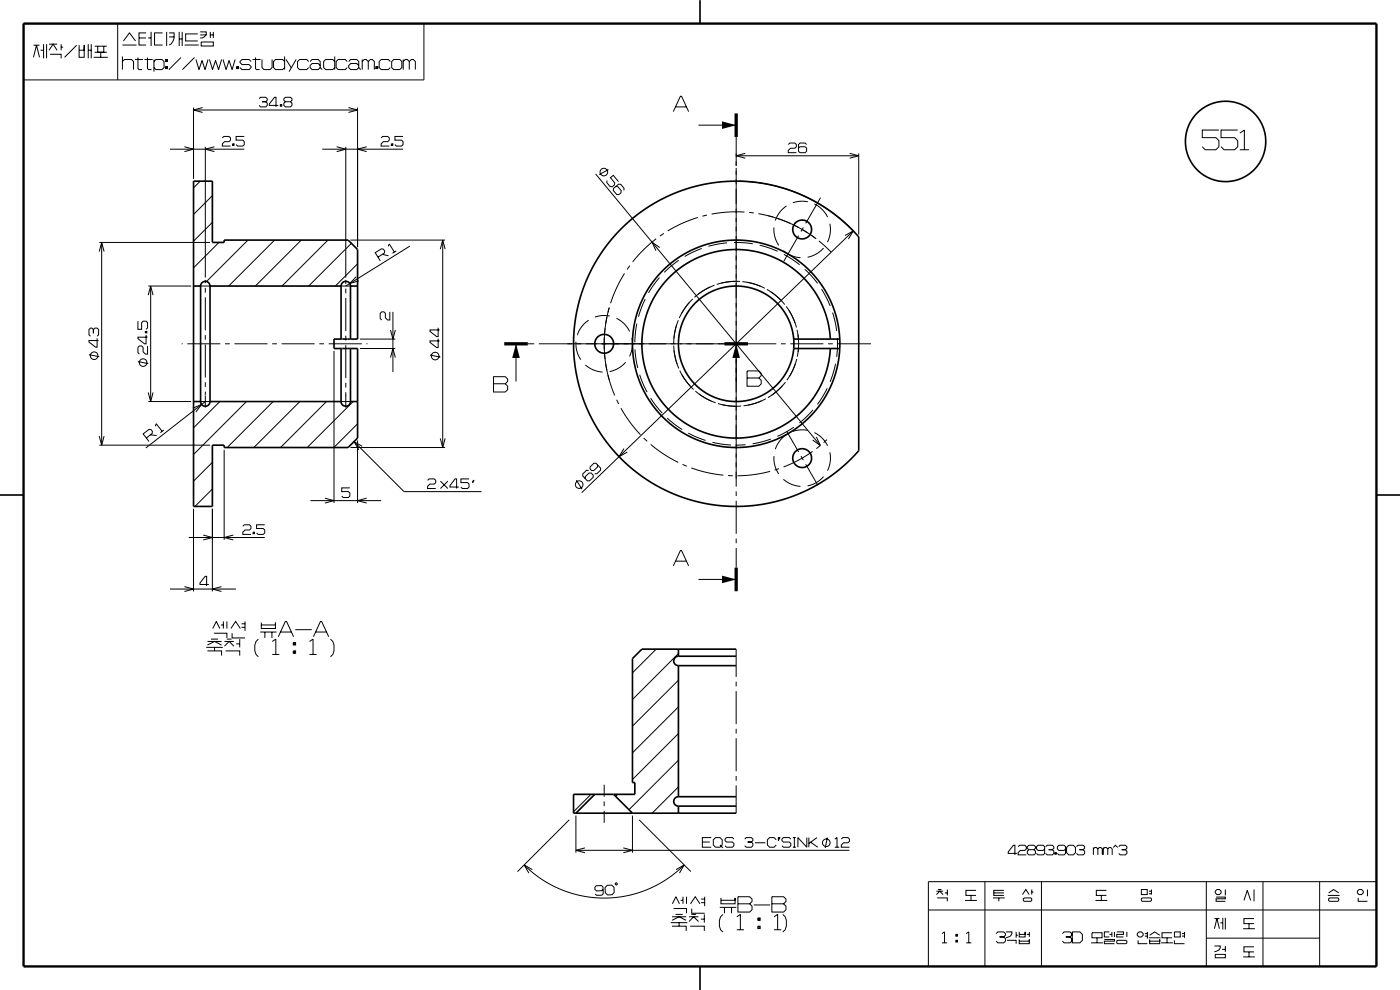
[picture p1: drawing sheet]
<svg xmlns="http://www.w3.org/2000/svg" width="297mm" height="210mm" viewBox="0 0 297 210" stroke-linecap="round" stroke-linejoin="round" font-family="sans-serif">
<g fill="none" stroke="#000" stroke-width=".21">
<path d="M5 5h84.9v12h-84.9zM7.1 12.2l.6-2.6 .7 2.6M7.1 9.6h1.3M8.6 10.7h.6M9.2 9.4v3M9.9 9.4v3M10.4 10.7l.9-1.3 .8 1.3M10.4 9.4h1.7M10.6 11.5h2.4v.9M13 9.4v1.3M13 10h.4M16.3 9.6l-2.6 2.6"/>
<path d="M16.8 9.6v2.6h1.1v-2.6v1.1h-1.1M18.7 10.7h.7M18.7 9.4v3M19.4 9.4v3M19.9 12.2h3M20.1 9.8h2.6M20.1 11.1h2.6M20.7 9.8v1.3h1.3v-1.3M21.4 11.1v1.1M25 5v12M26 13l.4-.4h1.5l.4 .4v1.8M26 9.5h3"/>
<path d="M26 12v2.8M26.2 8.7l1.3-1.7 1.3 1.7M28.6 12.6h1.7M29.3 12.2v2.3l.2 .3h.6M29.5 8.1h1.5M30.6 12.6h1.8M31 7h-1.5v2.5h1.5M31.3 12.2v2.3l.2 .3h.6M31.4 8.1h.7M32.1 6.8v3M32.7 13l.4-.4h1.3l.4 .4v1.3l-.4 .5h-1.3l-.4-.5M32.7 12.6v2.6"/>
<path d="M34.5 7h-1.7v2.5h1.7M35.1 14.1h.4v.4h-.4zM35.1 12.6h.4v.4h-.4zM35.3 12.6v.4M35.3 14.1v.4M35.4 6.8v3M35.9 7h1a2.26 2.26 0 0 1-1 2.5M35.9 7.8h1M38 6.8v3M38 8.3h.7M38.4 12.2l-2.6 2.6M38.7 6.8v3"/>
<path d="M39.2 9.5h3M41.3 12.2l-2.6 2.6M41.6 12.6l.6 2.2 .7-2 .6 2 .6-2.2M42 7.2h-2.6v1.5h2.6M42.5 6.8h1.3a1.12 1.12 0 0 1-1.3 1.3M42.5 7.4h1.3M42.7 8.9h2.6v.9h-2.6zM44.4 12.6l.7 2.2 .6-2 .7 2 .6-2.2M44.6 6.8v1.3M44.6 7.4h.7M45.3 6.8v1.3M47.3 12.6l.7 2.2 .6-2 .6 2 .7-2.2"/>
<path d="M50.2 14.1h.4v.4h-.4zM50.4 14.1v.4M53.3 13l-.5-.4h-1.5l-.4 .4v.3l.4 .4h1.5l.5 .4v.2l-.5 .5h-1.5l-.4-.5M53.6 12.6h1.7M54.2 12.2v2.3l.2 .3h.7M55.6 12.6v1.7l.4 .5h1.3l.4-.5v-1.7M60.4 13l-.4-.4h-1.5l-.5 .4v1.3l.5 .5h1.5l.4-.5M60.4 12v2.8M60.7 12.6l1.1 1.7M62.8 12.6l-1.5 2.6M65.5 13l-.4-.4h-1.5l-.5 .4v1.3l.5 .5h1.5l.4-.5M65.8 13l.4-.4h1.3l.4 .4v1.3l.5 .5"/>
<path d="M67.9 13.9l-.4-.4h-1.3l-.4 .4v.4l.4 .5h1.3l.4-.5M71 13l-.4-.4h-1.5l-.4 .4v1.3l.4 .5h1.5l.4-.5M71 12v2.8M73.7 13l-.5-.4h-1.5l-.4 .4v1.3l.4 .5h1.5l.5-.5M74 13l.4-.4h1.3l.4 .4v1.3l.4 .5M76.1 13.9l-.4-.4h-1.3l-.4 .4v.4l.4 .5h1.3l.4-.5M76.8 13l.5-.4h.4l.4 .4v1.8M76.8 12.6v2.2M78.1 13l.5-.4h.4l.4 .4v1.8M79.7 14.1h.4v.4h-.4zM79.9 14.1v.4M82.8 13l-.4-.4h-1.5l-.5 .4v1.3l.5 .5h1.5l.4-.5"/>
<path d="M83.5 12.6h1.3l.4 .4v1.3l-.4 .5h-1.3l-.4-.5v-1.3zM85.5 13l.5-.4h.4l.4 .4v1.8M85.5 12.6v2.2M86.8 13l.5-.4h.4l.4 .4v1.8M36.1 31.6h15.7M39.1 31.1l2 .5-2 .6M41.1 22.8v15.1M41.1 23.3h34.8M42.5 38.4l-1.4 1.4M43 22.8l-1.9 .5 1.9 .6M43.6 31.1v27.8M45.5 31.1l-1.9 .5 1.9 .6"/>
<path d="M47.2 29.3l.3-.4h1.1l.3 .4v.4l-.3 .3h-1l-.4 .5v.5h1.7M49.3 30.5h.4v.3h-.4zM49.5 30.5v.3M51.8 28.9h-1.7v.8h1.4l.3 .3v.7l-.3 .3h-1.1l-.3-.3M55 20.9l.3-.3h1.1l.3 .3v.4l-.3 .3h-.8h.8l.3 .3v.5l-.3 .3h-1.1l-.3-.3M59 22.4h-1.9v-.4l1.1-1.4h.4v2.1M59.5 22.2h.3v.3h-.3zM59.6 22.2v.3M60.2 20.9l.3-.3h1.1l.3 .3v.4l-.3 .3h-1.1l-.3-.3zM60.5 21.6l-.3 .3v.5l.3 .3h1.1l.3-.3v-.5l-.3-.3M68.4 31.6h17.1M71.4 31.1l2 .5-2 .6"/>
<path d="M73.4 31.1v27.8M73.9 22.8l2 .5-2 .6M75.9 22.8v29.6M77.8 31.1l-1.9 .5 1.9 .6M80.9 29.3l.3-.4h1.1l.3 .4v.4l-.3 .3h-1l-.4 .5v.5h1.7M83 30.5h.3v.3h-.3zM83.2 30.5v.3M85.5 28.9h-1.7v.8h1.4l.3 .3v.7l-.3 .3h-1.1l-.3-.3M126.4 36.9l47.6 57.6M128.8 38.3l-.1 .4 .7 .9h.5l.5-.4v-.4l-.9-1.1 .6-.5 1.1 1.3M129.1 36l-2 1M130.6 39.6h.5l.7 .9-.1 .4-.4 .4h-.5l-.7-.9 .1-.4 1-.9h.5l.7 .9-.1 .4"/>
<path d="M142.8 23.7l1.5-3.3h.3l1.5 3.3M143.3 22.7h2.3M148.2 26.6h8M156.2 29.1v6.1M156.2 35.6v67.6M156.2 33h26M156.7 38.4l3.7 .3 3.2 .5 3.1 .9 3.3 1.2 3.4 1.7 2.7 1.8 2.7 2.1 2.6 2.5M158.1 32.5l-1.9 .5 1.9 .6M167.2 30.7l.3-.4h1.1l.4 .4v.4l-.4 .3h-.9l-.5 .5v.5h1.8M171.1 30.7l-.3-.4h-1.1l-.3 .4v1.4l.3 .3h1.1l.3-.3v-.7l-.3-.3h-1.1l-.3 .3M180.2 32.5l2 .5-2 .6M182.2 32.5v17.2"/>
<path d="M258.6 27.6h-3.5v1.6h2.8l.7 .6v1.3l-.7 .7h-2.2l-.6-.7M262.6 27.6h-3.6v1.6h2.9l.7 .6v1.3l-.7 .7h-2.2l-.7-.7M263 28.2l1-.6v4.2M263 31.8h2M21.1 53.4l.5-2 .5 2M21.1 51.4h23.5M21.6 51.4v43M43.6 59.4v.7M45.1 47.2l-4 4M45.1 41.5l-4 4M46.4 51.4l-5.3 5.4M52.6 50.9l-8.8 8.8"/>
<path d="M58.3 50.9l-9.8 9.8M63.9 50.9l-9.7 9.8M69.6 50.9l-9.8 9.8M73.4 59.4v.8M74.4 50.9h20M74.5 51.6l-9 9.1M75.6 58.7l-1.4 1.4 1.9-.5M75.9 56l-4.8 4.7M80.2 54.5l1.3-.8 .1-.4-.2-.4-.5-.1-1.3 .8 1.1 1.7M81.1 54l1.3 .3M82.3 52.3l.3-.6 1.1 1.8M84.1 53.2l-.8 .5"/>
<path d="M86.9 52.2l-13.5 8.5M93.4 52.9l.5-2 .5 2M93.9 50.9v44M132.5 58l-1.6 2.8-1.4 3.5M133.6 56.4l-.6 .8M139.2 50.7l-2.7 2.3-2.3 2.6M139.9 58.9l-2.3 3.2M140 52.5l-1.7-1.1 .9 1.8M140.8 49.5l-.8 .6M144 55.2l-3.1 2.6M148 46.1l-3.2 1.3-3.1 1.6M148.9 52.7l-3.6 1.7"/>
<path d="M150 45.6l-1 .3M154.2 51.5l-3.9 .7M155.7 51.4l4 .3M156 59.7l-2 .2-1.9 .4M157 59.7h-2l-2 .4M157.5 59.7l2 .4 1.8 .6M157.9 45h-3.7l-3.2 .4M158.5 59.9l1.9 .5 1.8 .8M158.9 45.1l1 .1M160.9 45.3l3.4 .8 3.3 1.3M161.2 52l3.8 1.3M163 45.8h.1"/>
<path d="M163.1 45.8l.9 .3M164.2 48.3a6 6 0 0 0 1 3.7M165 46.3l3.2 1.4 3.1 1.7M166.2 53.2a6 6 0 0 0 3.6 1.5M166.3 54l3.3 2.2M166.9 43.7a6 6 0 0 0-2.4 3.1M168.5 47.8l.9 .4M169.4 50l-3.1 5.4M170.3 48.7l2.9 2M170.4 48.2l-.5 .9M170.8 57.1l2.6 3M171.4 42.8l-1.5-.1-1.7 .3"/>
<path d="M172.1 49.9l.8 .6M172.8 43.3a6 6 0 0 1 2.8 2.7M173.7 51.1l2.6 2.4M174.1 41.9l-3.2 5.5M174.7 52.6a6 6 0 0 1-3.4 2M176 47.5a6 6 0 0 1-.5 3.9M179.3 50l1.7-1-1 1.7M181 49l-57.6 55.5M18.9 75.2l2.2 .5M19.2 71.3l-.3-.3v-1.1l.3-.3h.3l.3 .3v.8v-.8l.3-.3h.5l.3 .3v1.1l-.3 .3M20.6 71.8v1.8h-.3l-1.4-1.1v-.3h2M29.3 68.1v1.8h.7v-1.5l.4-.3h.6l.3 .3v1.1l-.3 .4"/>
<path d="M29.3 76.7l2.2 .4M30.8 70.3h.3v.3h-.3zM30.8 70.5h.3M31 71.1v1.8h-.3l-1.4-1.1v-.3h2M31.3 73.4v1.7h-.5l-.4-.5v-.9l-.4-.3h-.4l-.3 .3v1.1l.3 .3M31.4 62.6l.6-1.9 .5 1.9M31.5 60.7h9.1M32 60.7v24.5M38.5 72.9h.2M39.7 72.9h7M42.3 60.7h2.6M43.6 61.1v1"/>
<path d="M43.6 63.1v7M43.6 71.1v1M43.6 73.1v7M47.7 72.9h1M49.7 72.9h7M57.7 72.9h1M59.7 72.9h7M67.7 72.9h1M69.7 72.9h7M70.9 74.4v32.3M72.1 60.7h2.6M73.4 61.2v1"/>
<path d="M73.4 63.2v7M73.4 71.2v1M73.4 73.2v7M76.4 73.9h7.5M76.4 71.9h7.5M77.7 72.9h.2M82.7 66.2v1.7h-.5l-.4-.5v-.9l-.4-.3h-.4l-.3 .3v1.1l.3 .3M82.8 70l.6 1.9 .5-1.9M82.8 75.9l.6-2 .5 2M83.4 66.2v12.7M91.2 75.3l2.2 .5M92.9 71.8v1.9h-.3l-1.4-1.1v-.3h2.1"/>
<path d="M92.9 69.5v1.9h-.3l-1.4-1.1v-.3h2.1M109.5 72.9v8M112 72.9h1.3M114.3 72.9h40.4M122.2 72.5a6 6 0 0 0 1 3.8M124.2 77.4a6 6 0 0 0 3.6 1.5M124.9 67.9a6 6 0 0 0-2.4 3.1M128.2 71.6l.1 3.5 .4 3.5M128.3 75.2l.1 1M128.4 69.6l-.1 1M128.5 77.2l.7 3.4 1.2 3.3M128.8 67.2l-.5 3.5-.1 3.5"/>
<path d="M129 79.6l.2 .9M129.2 65.3l-.2 1M129.3 65.2l-.8 3.4M129.4 67l-1.7-.1-1.5 .4M130.8 67.5a6 6 0 0 1 2.8 2.8M132.7 76.8a6 6 0 0 1-3.4 2M134 71.7a6 6 0 0 1-.5 3.9M134.7 74.1l.6 4M135.1 68.6l-.4 4M135.7 79.5l1.6 3.7M136.9 63.5l-1.4 3.7M142.9 73.3l.2 2 .5 1.9"/>
<path d="M143 74.3l.3 1.7 .7 2.2M143.6 68.9l-.5 1.9-.2 2M143.9 67.9l-.6 1.9-.3 2M144.2 78.6l1 1.7 1.2 1.6M144.7 79.5l1.1 1.7 1.3 1.4M146.3 64.1l-1.2 1.6-1 1.8M147 63.4l-1.4 1.5-1.1 1.7M150.7 60.9l-1.8 .9-1.6 1.3M151.6 60.5l-2.1 1-1.4 .9M155.7 72.9h1M157.7 72.9h7M162.7 61.4l1.6 1.1 1.5 1.3"/>
<path d="M163.5 61.9l1.6 1.2 1.4 1.5M165.7 72.9h1M166.8 65l1.1 1.7 .8 1.8M167.4 65.8l.9 1.8 .7 1.9M167.7 72.9h7M168.7 77.1l-.7 1.9-1.1 1.7M169 76.1l-.6 1.9-.9 1.8M169.1 70l.3 1.9M169.3 70.9l.1 2.3-.3 2.5M169.4 73.9l-.1 .8M174.3 61.3l1.8 3.6M175.7 72.9h1"/>
<path d="M176.6 66.3l.9 3.9M177.2 77.2l-1.1 3.8M177.6 71.7l-.1 4M177.7 72.9h7.1M21.1 92.5l.5 1.9 .5-1.9M21.1 94.4h23.5M31 92.9l1.3-1v-.4l-.3-.4h-.4l-1.2 .9 1.2 1.7M31.4 83.2l.6 2 .5-2M31.5 85.2h9.1M31.9 92.2l1.3 .2M33 90.4l.1-.5 1.3 1.6M34.8 91.2l-.8 .6"/>
<path d="M40.9 86.6l1.9-.8-1.2 1.6M42.3 85.2h2.6M43.6 81.1v1M43.6 83.1v.7M43.6 83.9v2.6M43.6 85.2l-12.7 9.8M45.1 98.1l-4 4M46.6 85.2l-5.5 5.6M47.6 95.4v19.1M52.3 85.2l-11.2 11.2M57.9 85.2l-9.7 9.7M63.6 85.2l-9.7 9.7"/>
<path d="M69.3 85.2l-9.8 9.7M72.1 85.2h2.6M73.4 81.2v1M73.4 83.2v3.3M74.4 94.9h20M74.9 85.2l-9.7 9.7M75.1 93.7l10.6 10.6h16.4M75.9 89.9l-5.1 5M75.9 93.4v13.3M76.8 94.7l-1.7-1 1 1.7M93.4 93l.5 1.9 .5-1.9M104.7 81.4h2.5l.5-.5v-.5l-.5-.5h-2.5v3.3h2.5l.5-.5v-.8l-.5-.5"/>
<path d="M124.9 99.8h-.5l-.8 .7v.5l1 1h.4l.8-.8v-.4l-.4-.5h-.4l-.8 .8v.4M126.8 98.6l-.1 .5-.7 .7h-.5l-.3-.3v-.5l.8-.7h.4l1 1v.4l-.8 .8h-.4M129.2 80.6h.1M130.8 84.8l.5 .9M131.7 86.6l1.8 2.7 2.4 2.9M132.4 95.2l-1.1 1.7 1.8-1M136.6 92.9l.7 .7M138 84.5l2.5 3.1M138 94.3l2.8 2.1 3.1 1.7M141.5 88.7l3.2 2.4M144.8 98.5l.9 .4M146 91.9l3.7 1.5"/>
<path d="M146.6 99.3l3.6 1 3.3 .5M147.5 83l1.6 1.1 1.8 1M148.3 83.6l1.7 1 1.8 .8M151.1 93.8l4 .6M152.3 85.6l1.9 .4 2 .2M153.3 85.9l1.9 .2h2M158.2 94.3l-2.1 .1M158.5 80.2h2.5l.5-.5v-.5l-.5-.5h-2.5v3.2h2.5l.5-.5v-.7l-.5-.5M161.6 85l-1.9 .7-2 .4M162.5 84.6l-1.9 .8-1.9 .5M163.4 100l-3.5 .7-3.4 .2M163.5 93.1l-3.8 1"/>
<path d="M164.2 96.8a6 6 0 0 0 1 3.7M165.3 99.4l-1 .3M166 81.8l-1.5 1.4-1.6 1.1M166.6 81.1l-1.3 1.4-1.6 1.3M166.9 92.2a6 6 0 0 0-2.4 3.1M166.9 91.5l2.5 4.4M168.4 90.6l-3.5 2M169.9 96.7l.5 .9M170.9 98.5l2.6 4.4M171.4 91.3l-1.7-.1-1.5 .3M172.4 95.8l-3 1.8-3.2 1.5M172.5 86.9l-2.9 2.8"/>
<path d="M172.8 91.8a6 6 0 0 1 2.8 2.7M173.2 92.7l.8 1.8-1.6-1.2M174 94.5l-.8 .7M175.5 93.2l-.8 .7M175.5 82.4l-2.1 3.4M176 96a6 6 0 0 1-.5 3.9M40.1 114h16.1M41.1 107.9v17.6M43.1 113.5l2 .5-2 .5M45.1 103.7l-3.7 3.7M45.1 107.9v17.6M49.5 113.5l-1.9 .5 1.9 .5"/>
<path d="M51.5 111.6l.3-.3h1.1l.3 .3v.5l-.3 .3h-.9l-.5 .5v.5h1.7M53.7 112.9h.3v.3h-.3zM53.8 112.9v.3M56.2 111.3h-1.8v.8h1.4l.4 .3v.6l-.4 .4h-1l-.4-.4M65.9 106.2h15M68.9 105.7l2 .5-2 .5M74.2 103.5h-1.7v.8h1.4l.3 .3v.6l-.3 .3h-1.1l-.3-.3M77.8 105.7l-1.9 .5 1.9 .5M90.7 101.9l.3-.3h1.1l.3 .3v.5l-.3 .3h-.9l-.5 .5v.4h1.7M93.4 102.1l1.6 1.5M95 102.1l-1.6 1.5M97.3 103.3h-1.8v-.3l1.1-1.4h.3v2"/>
<path d="M99.5 101.6h-1.7v.8h1.4l.3 .3v.6l-.3 .3h-1.1l-.3-.3M100.4 101.9h.2l-.3 .5zM122.3 101.9l1.2 1.8M143.3 119h2.3M154.5 100.9h1M156.2 104.2v1M156.2 106.2v7M156.2 114.2v1M156.2 116.2v4.2M166.2 101.7a6 6 0 0 0 3.6 1.5M174.7 101.1a6 6 0 0 1-3.4 2M36.1 125h14"/>
<path d="M39.1 124.4l2 .6-2 .5M43.8 137.3h3.5M44 138.1h3v1M44 136.8l1.5-.7 1.5 .7M44 136.1h3M44.3 124h-1.9v-.3l1.1-1.4h.3v2M44.8 135.6h1.5M45.1 133.3l.8-1.5 .7 1.5M45.4 134.3h2.7v1M45.5 137.3v.8M46.9 132.6h.5M47 124.4l-1.9 .6 1.9 .5"/>
<path d="M47.4 131.8v1.5M47.6 137.1l1-1 1 1M47.6 136.1h2M47.9 138.1h3v1M48.1 135.6h1M48.1 131.8v1.5M49 133.3l1-1.5 1 1.5M49.2 134.3v1h2.8M50.1 136.6h.8M50.9 135.6v1.7M51.2 132.3h.8M51.2 133.1h.8"/>
<path d="M52 131.8v2M54.8 135.6a2.53 2.53 0 0 0 0 3.7M55.2 134.1h3.5M55.4 132.1v1.2h3v-1.2v.5h-3M56.2 134.1v1.2M57.7 134.1v1.2M57.8 136.1l.7-.5v3.2M57.8 138.8h1.5M59 135.1l1.5-3.3h.3l1.5 3.3M59.5 134.1h2.3M62.2 138.1h.5v.5h-.5zM62.2 136.3h.5v.5h-.5z"/>
<path d="M62.5 136.3v.5M62.5 138.1v.5M62.6 133.6h3.5M65.7 138.8h1.5M65.7 136.1l.7-.5v3.2M66.5 135.1l1.5-3.3h.2l1.5 3.3M67 134.1h2.2M70.1 135.6a2.54 2.54 0 0 1 0 3.7M139.2 137.7l-5 5M142.8 120l1.5-3.2h.3l1.5 3.2M143.9 138.6l-9.7 9.8M148.2 122.9h8"/>
<path d="M156.2 137.7v5.9M143.9 149.9l-9.7 9.8M143.9 155.6l-9.7 9.8M143.9 144.3l-9.7 9.7M156.2 144.6v1M156.2 146.6v7M156.2 154.6v1M156.2 156.6v7M120.8 173.9l-11 11M122.2 173v7.9M124.1 179.9l-1.9 .5 1.9 .5M125.4 168.5l-3.7 3.7"/>
<path d="M128.2 166.5v2.5M128.2 170v1M128.2 172v2.5M131 168.5l-.4 .4M132.2 179.9l2 .5-2 .5M134.2 173v7.9M135.6 173.9l11 11M143.9 166.9l-5.6 5.6M143.9 161.3l-10.5 10.5M149 178.6h1.6M150.9 177.7h-1.9v2h1.9M151.3 178.1l.5-.4h.9l.5 .4v1.1l-.5 .5h-.9l-.5-.5z"/>
<path d="M152.7 179.2l.7 .7M155.7 178l-.3-.3h-1.3l-.3 .3v.3l.3 .3h1.3l.3 .3v.5l-.3 .3h-1.3l-.3-.3M156.2 164.6v1M156.2 166.6v5.9M158 178l.3-.3h1.1l.3 .3v.3l-.3 .3h-.8h.8l.3 .3v.5l-.3 .3h-1.1l-.3-.3M160.2 178.8h2.2M164.7 178.1l-.5-.4h-.9l-.5 .4v1.1l.5 .5h.9l.5-.5M165.1 177.7h.3l-.3 .6zM165.3 177.7l-.2 .6M167.8 178l-.4-.3h-1.2l-.3 .3v.3l.3 .3h1.2l.4 .3v.5l-.4 .3h-1.2l-.3-.3M168.2 179.7h.6M168.2 177.7h.6"/>
<path d="M168.5 177.7v2M171.2 177.7v2l-1.9-2v2M171.6 177.7v2M171.9 178.6l1.6 1.1M173.3 177.7l-1.7 1.2M175.5 177.7l-.4 2.2M177.1 178l.5-.3v2M177.1 179.7h.9M178.5 178l.3-.3h1.1l.3 .3v.5l-.3 .3h-.9l-.5 .4v.5h1.7M216 179.6l.3-.3h1.1l.3 .3v.5l-.3 .3h-.9l-.5 .5v.4h1.7M218.3 179.3h1.1l.3 .3v.3l-.3 .3h-1.1l-.4-.3v-.3zM221.8 179.6l.4-.3h1.1l.3 .3v.3l-.3 .3h-.8h.8l.3 .4v.4l-.3 .3h-1.1l-.4-.3"/>
<path d="M226.7 179.3h1l.5 .5v1.1l-.5 .4h-1l-.4-.4v-1.1zM228.4 179.6l.3-.3h1.1l.3 .3v.3l-.3 .3h-.8h.8l.3 .4v.4l-.3 .3h-1.1l-.3-.3M232 179.8v1.5M234.1 179.8v1.5M236.2 179.8l.4-.5 .5 .5M237.3 179.6l.3-.3h1.1l.4 .3v.3l-.4 .3h-.7h.7l.4 .4v.4l-.4 .3h-1.1l-.3-.3M111.2 183.5l1.7 1.5 2 1.5 3.9 2.1 4.3 1.4 2.5 .4 2.5 .1 2.2-.1 2.5-.3 4.3-1.3 2-.9 2-1.2 2.2-1.6 1.8-1.6M112.9 184.5l-1.7-1 1 1.7M122.2 180.4h58M127.9 188.6l-.3 .3-1.1 .1-.3-.3v-.5l.3-.3 1.1-.1 .3 .3 .1 1.5-.3 .3h-1.1l-.4-.3M128.8 187.8h1l.5 .4v1.1l-.5 .5h-.9l-.5-.4v-1.1zM130.7 187.3l.3 .1-.2 .3-.3-.1z"/>
<path d="M142.3 195.7h3.5M142.6 196.5h3v1M142.6 195.2l1.5-.7 1.5 .7M142.6 194.5h3M142.6 191.7l.8-1.5 .7 1.5M142.9 192.7h2.7v1M143.3 194h1.5M143.4 184.5l1.7-1-1 1.7M144.1 195.7v.8M144.4 191h.5M144.9 190.2v1.5M145.6 190.2v1.5"/>
<path d="M146.2 195.5l1-1 1 1M146.2 194.5h2M146.4 196.5h3v1M146.5 191.7l1-1.5 1 1.5M146.7 194h1M146.7 192.7v1h2.8M148.7 195h.7M148.7 190.7h.8M148.7 191.5h.8M149.4 194v1.7M149.5 190.2v2M152.7 192.5h3.5"/>
<path d="M152.9 190.5v1.2h3v-1.2v.5h-3M153.4 194a2.54 2.54 0 0 0 0 3.7M153.7 192.5v1.2M155.2 192.5v1.2M156.3 194.5l.8-.5v3.2M156.3 197.2h1.5M156.5 191.7h2.5l.5-.5v-.5l-.5-.5h-2.5v3.3h2.5l.5-.5v-.8l-.5-.5M159.9 192h3.5M160.8 196.5h.5v.5h-.5zM160.8 194.7h.5v.5h-.5zM161 194.7v.5M161 196.5v.5"/>
<path d="M163.7 191.7h2.5l.5-.5v-.5l-.5-.5h-2.5v3.3h2.5l.5-.5v-.8l-.5-.5M164.2 197.2h1.5M164.2 194.5l.8-.5v3.2M166.1 194a2.53 2.53 0 0 1 0 3.7M196.9 187h95.1v18h-95.1zM196.9 193h95.1M198.6 189.8l.8-.8 .7 .8M198.6 189h1.5M198.8 190.5h2.2v.7M199 188.7h.7M199.8 198l.6-.3v2.3M200.4 189.4h.6"/>
<path d="M201 188.7v1.2M202.8 199.5h.3v.3h-.3zM202.8 198.2h.3v.4h-.3zM202.9 198.2v.4M202.9 199.5v.3M204.7 191h2.5M205 198l.5-.3v2.3M206 189.9v1.1M207.1 188.9h-2.2v1h2.2M208.9 187v18M210.6 190.5h2.5M210.8 189.4h2.2"/>
<path d="M211.3 198l.4-.3h1.2l.4 .3v.4l-.4 .3h-.9h.9l.4 .4v.5l-.4 .4h-1.2l-.4-.4M211.9 190.5v.7M213 188.9h-2.2v1h2.2M213.4 197.7h1.3a1.16 1.16 0 0 1-1.3 1.2M213.6 199.5h2v.7M215.6 197.7v1.2M215.6 198.4h.3M215.8 181h-1.9v-.3l1.1-1.4h.3v2M216.2 199.3v.9h2.2v-.9v.3h-2.2M216.2 197.7v1h1.3v-1v.5h-1.3M216.9 189.8l.7-1.1 .7 1.1M217.1 190.7l.2-.2h1.4l.2 .2v.3l-.2 .2h-1.4l-.2-.2z"/>
<path d="M217.8 198.2h.6M218.3 180.2l-.4 .4v.4l.4 .3h1.1l.3-.3v-.4l-.3-.4M218.4 197.7v1M218.9 189.2h.3M218.9 188.7v1.1M220.9 187v18M221.6 180.1l-.3 .3h-1.1l-.3-.3v-.5l.3-.3h1.1l.3 .3v1.4l-.3 .3h-1.1l-.3-.3M223.8 180.9h.3v.3h-.3zM223.9 180.9v.3M225.4 198l.3-.3h1.3l.4 .3v.4l-.4 .3h-.9h.9l.4 .4v.5l-.4 .4h-1.3l-.3-.4M226 180.1l-.3 .3h-1.1l-.3-.3v-.5l.3-.3h1.1l.3 .3v1.4l-.3 .3h-1.1l-.3-.3M227.5 197.7h1.6l.5 .5v1.3l-.5 .5h-1.6z"/>
<path d="M231.7 197.9h2.1v1h-2.1zM232 180.1l.3-.3h.3l.3 .3v1.2M232.4 191h2.5M232.7 198.9v1.1M232.9 180.1l.3-.3h.3l.3 .3v1.2M233.6 189.9v1.1M234.1 180.1l.3-.3h.3l.3 .3v1.2M234.3 199.3h2.1v.3h-2.1v.6h2.1M234.7 188.9h-2.1v1h2.1M235 180.1l.3-.3h.3l.3 .3v1.2M235.4 197.7h-1.1v1h1.1M235.4 198.2h.5"/>
<path d="M235.9 197.7v1M236.4 197.7v1M236.9 199.6l.2-.1h1.8l.1 .1v.4l-.1 .2h-1.8l-.2-.2zM236.9 197.7h1.4v.5h-1.4v.5h1.4M239 197.7v1M241.3 198l.3-.3h.6l.3 .3v.4l-.3 .3h-.6l-.3-.3zM241.4 199.5v.7h2M242.1 188.7h1.3v1.1h-1.3zM242.3 190.5h1.8l.2 .2v.3l-.2 .2h-1.8l-.2-.2v-.3zM242.9 198h.5M242.9 198.6h.5M243.4 197.7v1.4"/>
<path d="M243.7 198.9h2.5M243.7 189h.6M243.7 189.6h.6M243.9 199.3v.9h2.1v-.9v.3h-2.1M243.9 198.4l1.1-.7 1 .7M244.3 188.7v1.1M247.6 198.9v1.1M248.7 197.9h-2.2v1h2.2M249.1 199.5v.7h2.2M249.1 197.7h1.3v1h-1.3zM250.7 198h.6M250.7 198.6h.6"/>
<path d="M251.3 197.7v1.2M255.9 199h24.1M255.9 187v18M257.6 197l.6-2.1 .5 2.1M257.6 194.9h1.1M258 190.3h1.9v.4h-1.9v.5h1.9M258.2 188.7h.5l.4 .3v.4l-.4 .4h-.5l-.4-.4v-.4zM258.9 195.8h.5M259.4 194.7v2.5M259.9 188.7v1.2M259.9 194.7v2.5M263.7 197h2.5"/>
<path d="M263.9 191l.7-2.1 .7 2.1M265 195.9v1.1M266 194.9h-2.1v1h2.1M266 188.7v2.5M267.9 187v18M280 187v18M281.7 189.9h2.5M281.9 189.4l1-.7 1.1 .7M282 190.5h1.8l.2 .2v.3l-.2 .2h-1.8l-.1-.2v-.3zM288.1 190.5v.7h2M288.3 188.7h.5l.4 .3v.4l-.4 .4h-.5l-.3-.4v-.4zM290.1 188.7v1.4"/>
<path d="M199.8 200h1.1M205 200h1.1M231.5 200h2.5M246.3 200h2.5M257.6 200.7h1.3a1.17 1.17 0 0 1-1.3 1.2M257.8 202.4h2.1v.8h-2.1zM259.2 201.4h.7M259.9 200.7v1.2M263.7 203h2.5M265 201.9v1.1M266 200.8h-2.1v1.1h2.1"/>
<circle cx="128.1" cy="36.5" r=".81"/>
<circle cx="20" cy="75.5" r=".8"/>
<circle cx="30.4" cy="76.9" r=".8"/>
<circle cx="92.3" cy="75.5" r=".8"/>
<circle cx="122.9" cy="102.8" r=".81"/>
<circle cx="175.3" cy="178.8" r=".8"/>
</g>
<g fill="none" stroke="#000" stroke-width=".35">
<path d="M148.5 0v5M41.1 38.4h4v13h2.5v-.5h26.3l2 2v19h-5v2h5v19l-2 2h-26.3v-.5h-2.5v13h-4zM131.8 48.5l2.4-2.2 2.6-1.9 3-1.8 2.9-1.4 2.8-1.1 3.7-1 3.2-.5 3.5-.2 3.2 .2 3.5 .4 3.6 .9 3.1 1.1 3.1 1.5 2.8 1.7 2.5 1.7 2.8 2.5 1.7 1.8v45.4l-1.4 1.5-2.6 2.4-2.8 2.1-3 1.8-2.9 1.4-3.1 1.1-3.1 .8-3.5 .5-3.5 .2-3.2-.1-3.2-.5-3.2-.7-3.5-1.2-3-1.4-2.8-1.6-3-2.2-2.4-2.2-2.2-2.4-2.3-3-1.7-2.8-1.5-3.1-1.2-3.3-.7-3.2-.5-3.2-.2-3.5 .1-3.2 .6-3.7 .8-3.2 1-3 1.6-3.4 1.7-2.8 2-2.6zM41.1 60.7h1.5M42.6 60.7a1 1 0 0 1 1-1 1 1 0 0 1 1 1M42.6 60.7v24.5M44.6 60.7h27.8M44.6 60.7v24.5M72.4 60.7a1 1 0 0 1 1-1 1 1 0 0 1 1 1M72.4 60.7v11.2M72.4 73.9v11.3M74.4 60.7h1.5"/>
<path d="M74.4 60.7v11.2M74.4 73.9v11.3M168.4 71.9v2M168.4 71.9a12.2 12.2 0 0 0-18.6-9.4 12.2 12.2 0 0 0 0 20.9 12.2 12.2 0 0 0 18.6-9.5M168.4 71.9h9.7M168.4 73.9h9.7M176.1 71.9l-.5-3.7-1.3-3.7-1.9-3.3-2.5-2.8-2.9-2.3-3.6-1.8-3.6-1-2.2-.3-2-.1-4 .5-3.5 1.2-3.5 2-2.8 2.5-2.5 3.1-1.6 3.1-1.1 3.6-.4 3.9 .3 3.8 1.1 3.8 1.7 3.3 2.5 3.2 3.1 2.5 3.3 1.8 3.5 1.2 4 .5 4-.3 3.8-1.1 3.1-1.5 3.2-2.4 2.6-3 1.9-3.3 1.2-3.3 .5-2.2 .1-1.9M178.1 71.9l-.6-4.2-1.2-3.8-1.1-2-1.2-1.8-2.8-3.2-3.1-2.5-3.8-1.9-2.1-.7-2.2-.5-4.3-.4-4.2 .5-4 1.3-3.5 1.9-3.3 2.7-2.7 3.3-1.1 1.7-1.1 2.2-1.2 4.1-.4 4.2 .4 4.2 .5 2.2 .7 2.1 1.1 2.3 1.1 1.7 2.5 3.1 3.3 2.7 3.7 2 3.8 1.3 4.2 .5 4.2-.2 2.2-.5 2.1-.7 3.8-1.9 1.8-1.3 1.8-1.4 2.7-3.3 2.1-3.6 1.4-4.1 .5-4M178.1 71.9v2M41.1 85.2h1.5M42.6 85.2a1 1 0 0 0 1 1 1 1 0 0 0 1-1M44.6 85.2h27.8"/>
<path d="M72.4 85.2a1 1 0 0 0 1 1 1 1 0 0 0 1-1M74.4 85.2h1.5M0 105h5M292 105h5M143.9 139.2a1 1 0 0 0-1 1 1 1 0 0 0 1 1M143.9 139.2h12.3M143.9 137.7v1.5M156.2 137.7h-20l-2 2v26.3h.5v2.5h-13v4h34.5M143.9 141.2v27.8M143.9 141.2h12.3M126.2 168.5l-4 4M130.2 168.5l4 4"/>
<path d="M143.9 169a1 1 0 0 0-1 1 1 1 0 0 0 1 1M143.9 171v1.5M143.9 169h12.3M143.9 171h12.3M148.5 205v5"/>
<circle cx="260" cy="30" r="8.5"/>
<circle cx="170.2" cy="48.7" r="2"/>
<circle cx="128.2" cy="72.9" r="2"/>
<circle cx="170.2" cy="97.2" r="2"/>
</g>
<path d="M5 5h287v200h-287z" fill="none" stroke="#000" stroke-width=".5"/>
<path d="M156.2 24.1v5M107 72.9h5M153.7 72.9h5M156.2 120.4v5" fill="none" stroke="#000" stroke-width=".7" stroke-linecap="butt"/>
<g fill="#000">
<path d="M153.2 25.7l3 .9-3 .8z" fill-rule="evenodd"/>
<path d="M109.5 72.9l.8 3h-1.6z" fill-rule="evenodd"/>
<path d="M156.2 72.9l.8 3h-1.6z" fill-rule="evenodd"/>
<path d="M153.2 122.1l3 .8-3 .8z" fill-rule="evenodd"/>
</g>
</svg>
